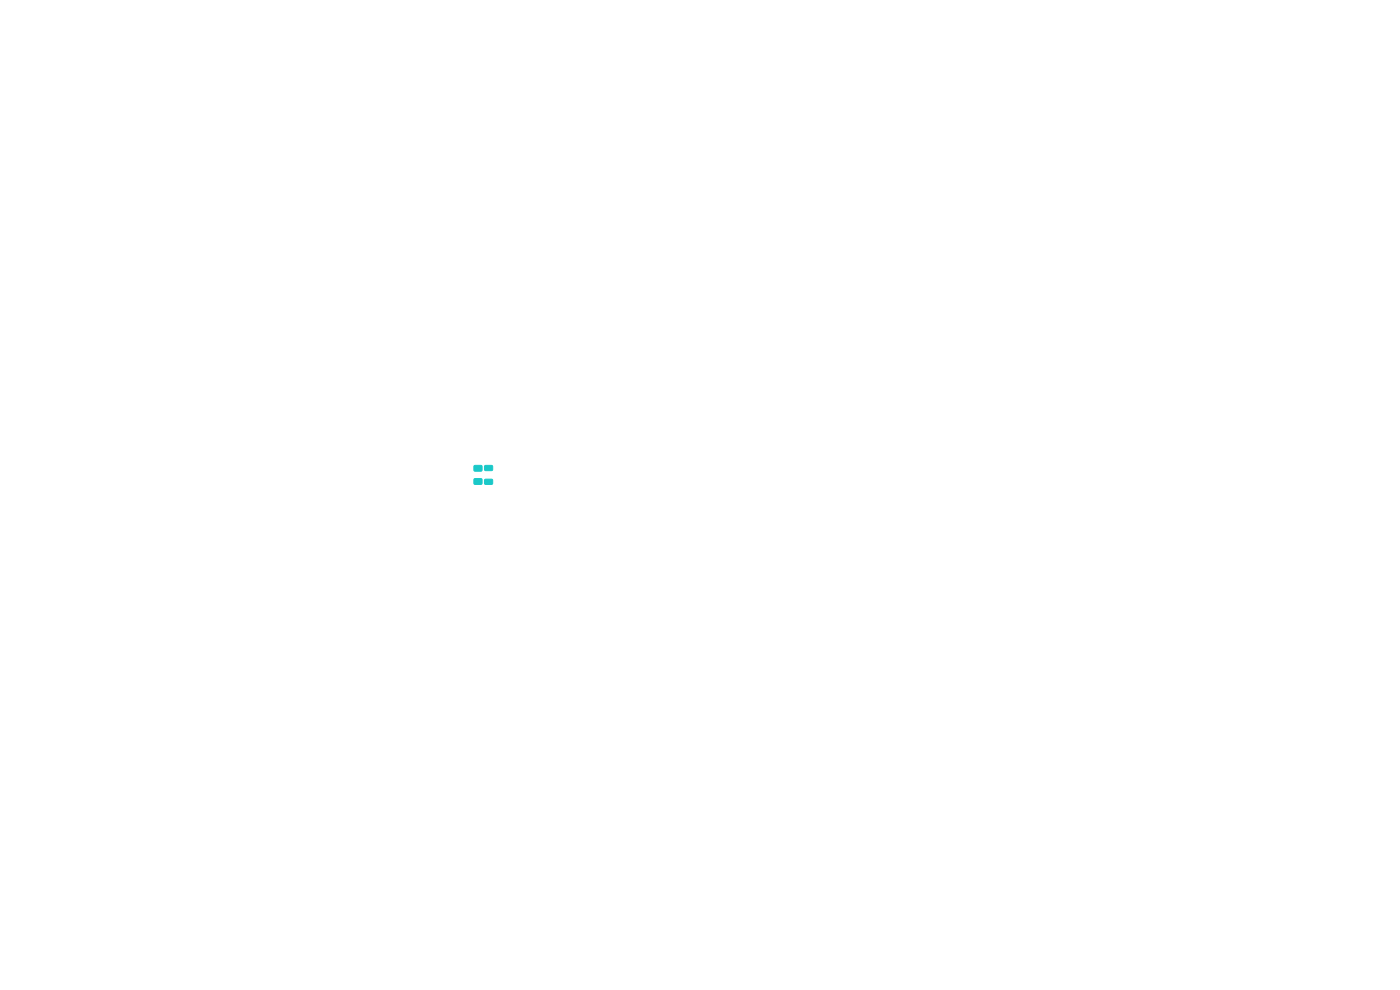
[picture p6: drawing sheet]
<svg xmlns="http://www.w3.org/2000/svg" width="297mm" height="210mm" viewBox="0 0 297 210" stroke-linecap="round" stroke-linejoin="round" font-family="sans-serif">
<g fill="#1ac8c8" stroke="#1ac8c8" stroke-width=".21">
<path d="M100.6 101.6l1.5-.1 .2 .3v.8l-.3 .2-1.3-.1-.2-.2z"/>
<path d="M100.6 98.8l1.5-.1 .2 .3v.8l-.3 .2-1.3-.1-.2-.2z"/>
<path d="M102.8 98.8l1.6-.1 .1 .3v.7l-.2 .1h-1.4l-.1-.2z"/>
<path d="M102.8 101.7h1.6l.1 .2v.7l-.2 .2-1.4-.1-.1-.2z"/>
</g>
</svg>
